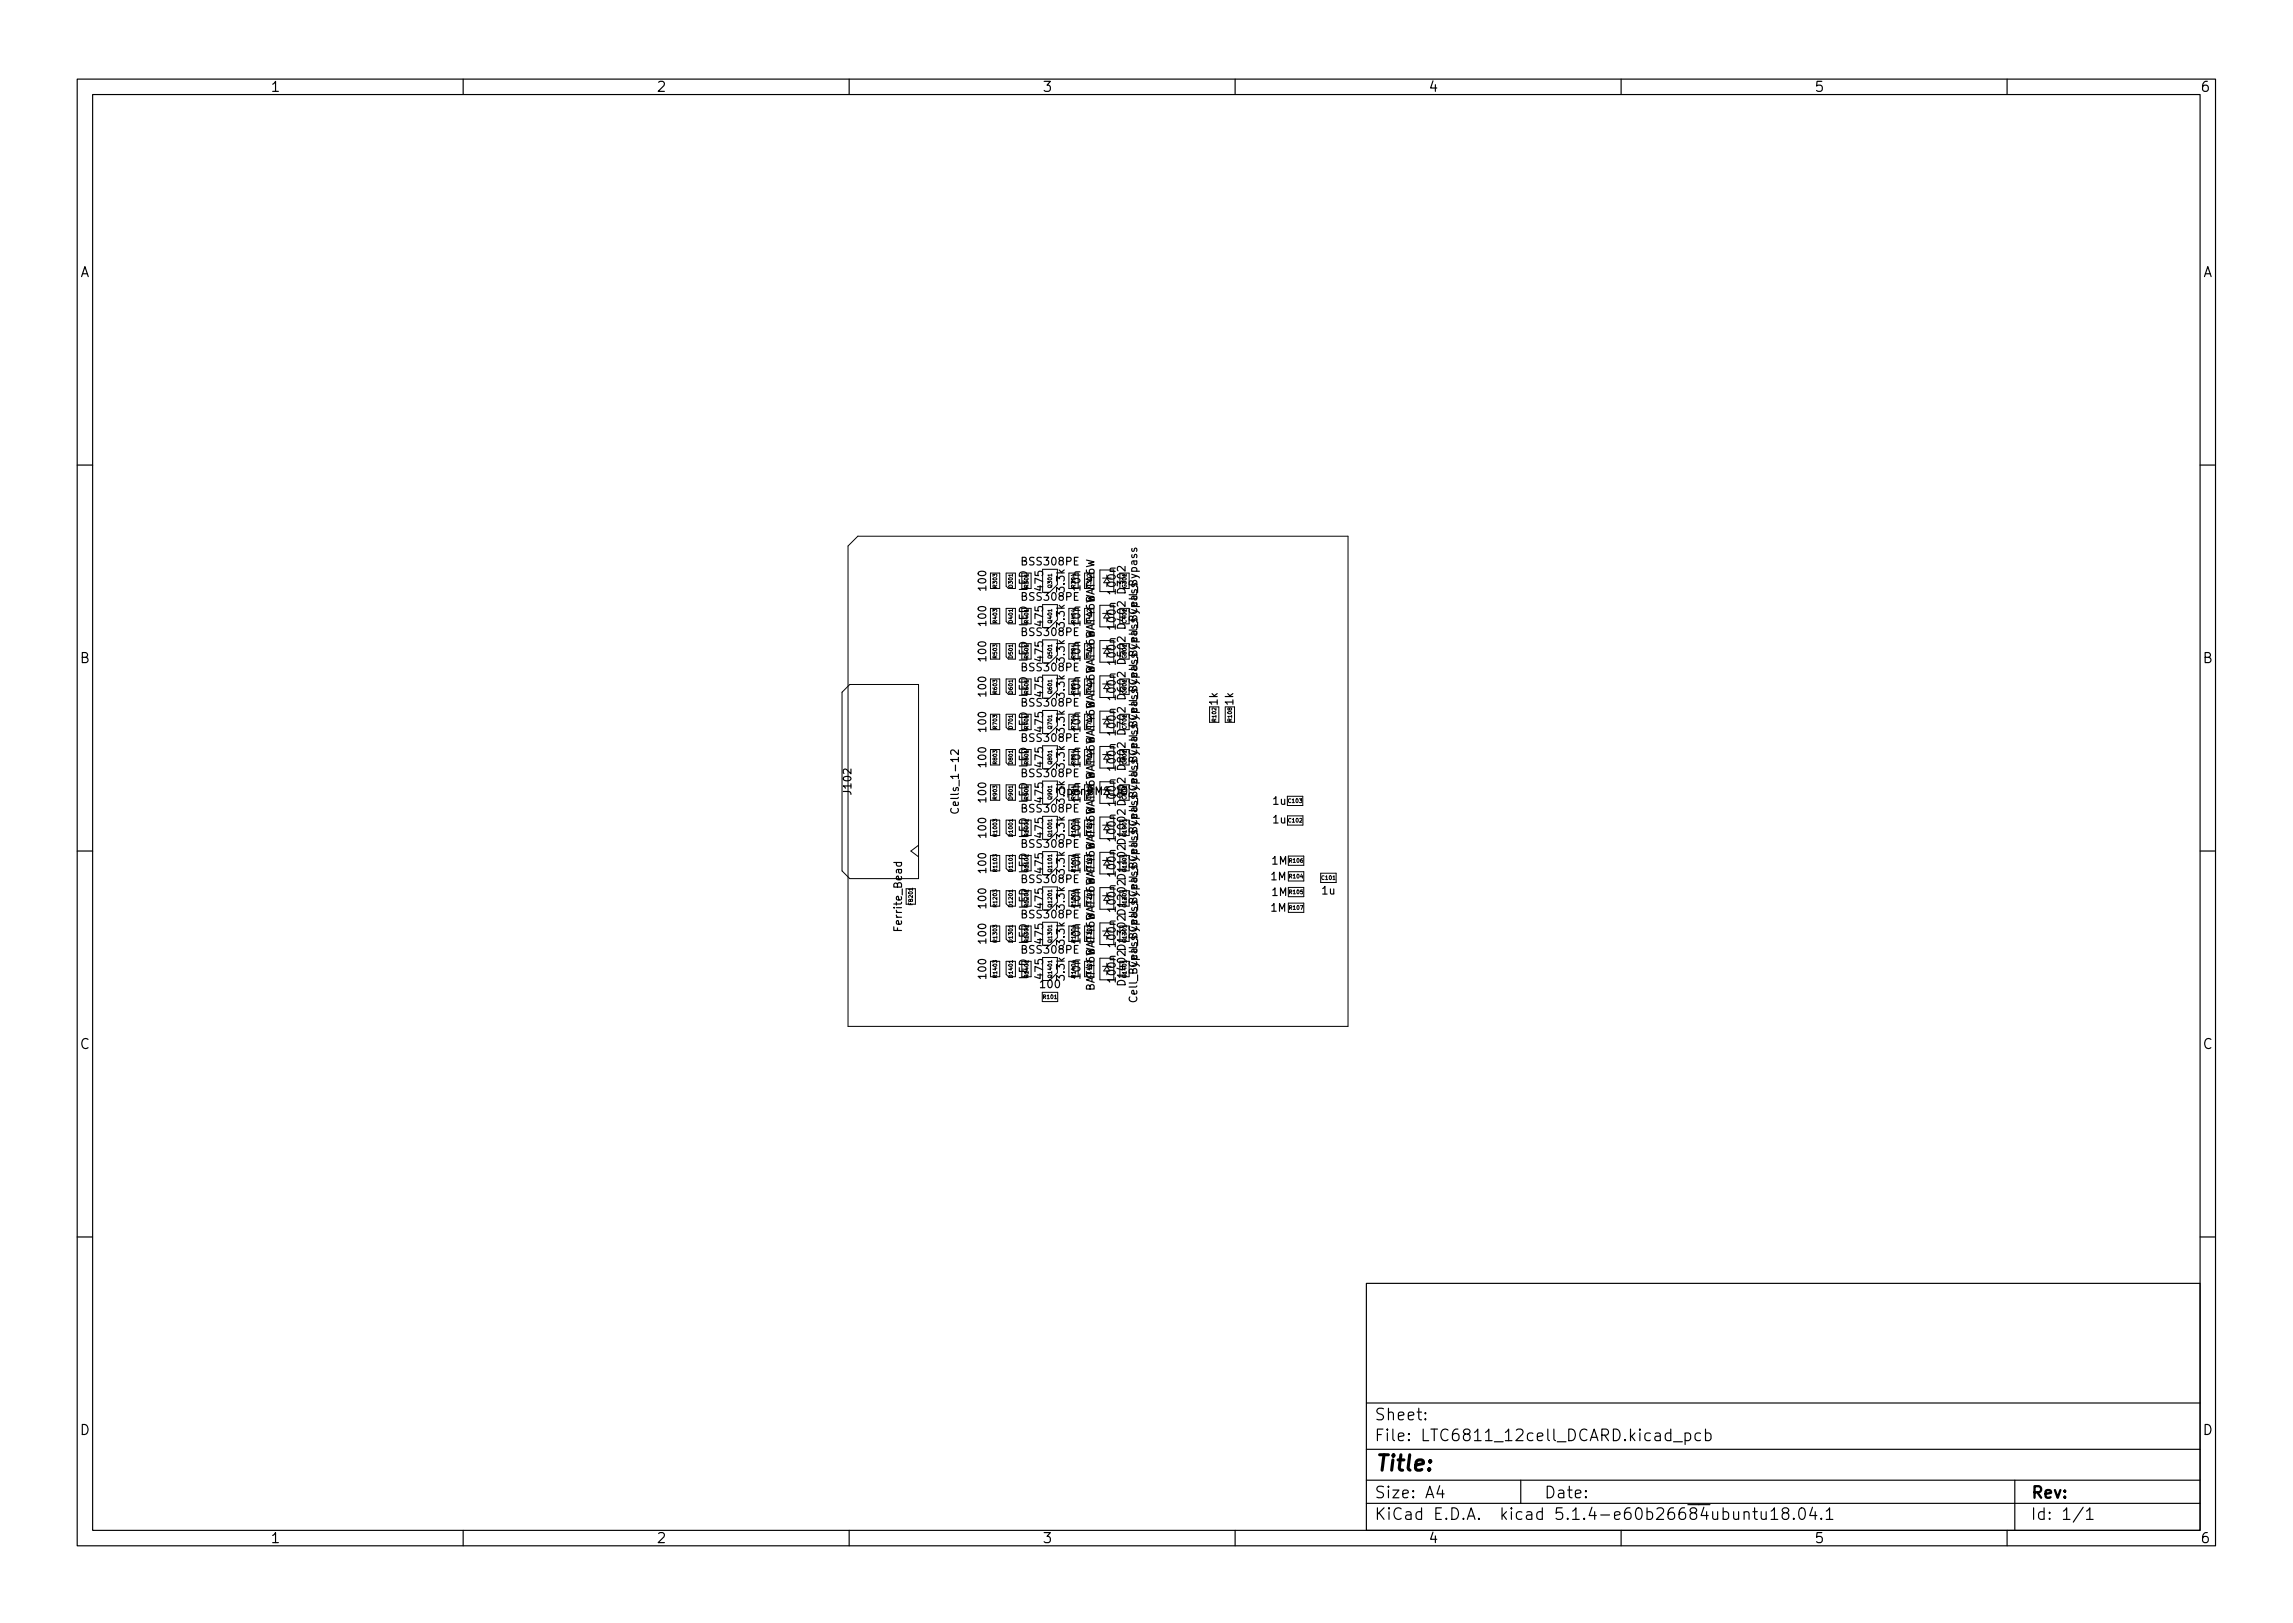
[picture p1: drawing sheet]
<svg xmlns="http://www.w3.org/2000/svg" width="297mm" height="210mm" viewBox="0 0 297 210" stroke-linecap="round" stroke-linejoin="round" font-family="sans-serif">
<defs><g id="words">
<text font-size="2.8" x="178" y="190.6">Title:</text>
<g font-size="2.1">
<text x="178" y="184">Sheet:</text>
<text x="178" y="186.7">File: LTC6811_12cell_DCARD.kicad_pcb</text>
<text x="178" y="196.9">KiCad E.D.A. kicad 5.1.4-e60b26684ubuntu18.04.1</text>
<text x="178" y="194.1">Size: A4</text>
<text x="200" y="194.1">Date:</text>
<text x="263" y="194.1">Rev:</text>
<text x="263" y="196.9">Id: 1/1</text>
</g>
<g font-size="1.8">
<text x="35" y="11.9">1</text>
<text x="85" y="11.9">2</text>
<text x="135" y="11.9">3</text>
<text x="185" y="11.9">4</text>
<text x="235" y="11.9">5</text>
<text x="285" y="11.9">6</text>
<text x="10.3" y="35.9">A</text>
<text x="285.3" y="35.9">A</text>
<text x="10.3" y="85.9">B</text>
<text x="285.3" y="85.9">B</text>
<text x="10.3" y="135.9">C</text>
<text x="285.3" y="135.9">C</text>
<text x="10.3" y="185.9">D</text>
<text x="285.3" y="185.9">D</text>
<text x="35" y="199.9">1</text>
<text x="85" y="199.9">2</text>
<text x="135" y="199.9">3</text>
<text x="185" y="199.9">4</text>
<text x="235" y="199.9">5</text>
<text x="285" y="199.9">6</text>
</g>
<g font-size="1.4">
<text x="127.8" y="76.4" transform="rotate(-90 127.8 76.4)">100</text>
<text x="132.5" y="73.2">BSS308PE</text>
<text x="132.5" y="77.8">BSS308PE</text>
<text x="133.1" y="76.6" transform="rotate(-90 133.1 76.6)">LED</text>
<text x="135.1" y="76.4" transform="rotate(-90 135.1 76.4)">475</text>
<text x="137.9" y="76.6" transform="rotate(-90 137.9 76.6)">3.3k</text>
<text x="139.9" y="76.4" transform="rotate(-90 139.9 76.4)">10n</text>
<text x="144.5" y="76.8" transform="rotate(-90 144.5 76.8)">100n</text>
<text x="145.8" y="76.8" transform="rotate(-90 145.8 76.8)">D302</text>
<text x="127.8" y="81" transform="rotate(-90 127.8 81)">100</text>
<text x="132.5" y="82.4">BSS308PE</text>
<text x="133.1" y="81.2" transform="rotate(-90 133.1 81.2)">LED</text>
<text x="135.1" y="81" transform="rotate(-90 135.1 81)">475</text>
<text x="137.9" y="81.2" transform="rotate(-90 137.9 81.2)">3.3k</text>
<text x="139.9" y="81" transform="rotate(-90 139.9 81)">10n</text>
<text x="141.8" y="82.7" transform="rotate(-90 141.8 82.7)">BAT46W</text>
<text x="141.8" y="78.1" transform="rotate(-90 141.8 78.1)">BAT46W</text>
<text x="144.5" y="81.4" transform="rotate(-90 144.5 81.4)">100n</text>
<text x="145.8" y="81.4" transform="rotate(-90 145.8 81.4)">D402</text>
<text x="147.3" y="79.4" transform="rotate(-90 147.3 79.4)">Cell_Bypass</text>
<text x="127.8" y="85.5" transform="rotate(-90 127.8 85.5)">100</text>
<text x="132.5" y="87">BSS308PE</text>
<text x="133.1" y="85.8" transform="rotate(-90 133.1 85.8)">LED</text>
<text x="135.1" y="85.5" transform="rotate(-90 135.1 85.5)">475</text>
<text x="137.9" y="85.7" transform="rotate(-90 137.9 85.7)">3.3k</text>
<text x="139.9" y="85.6" transform="rotate(-90 139.9 85.6)">10n</text>
<text x="144.5" y="86" transform="rotate(-90 144.5 86)">100n</text>
<text x="145.8" y="85.9" transform="rotate(-90 145.8 85.9)">D502</text>
<text x="127.8" y="94.7" transform="rotate(-90 127.8 94.7)">100</text>
<text x="127.8" y="90.1" transform="rotate(-90 127.8 90.1)">100</text>
<text x="132.5" y="91.5">BSS308PE</text>
<text x="133.1" y="94.9" transform="rotate(-90 133.1 94.9)">LED</text>
<text x="133.1" y="90.4" transform="rotate(-90 133.1 90.4)">LED</text>
<text x="135.1" y="94.7" transform="rotate(-90 135.1 94.7)">475</text>
<text x="135.1" y="90.1" transform="rotate(-90 135.1 90.1)">475</text>
<text x="137.9" y="94.9" transform="rotate(-90 137.9 94.9)">3.3k</text>
<text x="137.9" y="90.3" transform="rotate(-90 137.9 90.3)">3.3k</text>
<text x="139.9" y="94.7" transform="rotate(-90 139.9 94.7)">10n</text>
<text x="139.9" y="90.2" transform="rotate(-90 139.9 90.2)">10n</text>
<text x="144.5" y="95.1" transform="rotate(-90 144.5 95.1)">100n</text>
<text x="144.5" y="90.5" transform="rotate(-90 144.5 90.5)">100n</text>
<text x="145.8" y="95.1" transform="rotate(-90 145.8 95.1)">D702</text>
<text x="145.8" y="90.5" transform="rotate(-90 145.8 90.5)">D602</text>
<text x="157.7" y="91.3" transform="rotate(-90 157.7 91.3)">1k</text>
<text x="159.8" y="91.3" transform="rotate(-90 159.8 91.3)">1k</text>
<text x="127.8" y="99.3" transform="rotate(-90 127.8 99.3)">100</text>
<text x="132.5" y="96.1">BSS308PE</text>
<text x="132.5" y="100.7">BSS308PE</text>
<text x="133.1" y="99.5" transform="rotate(-90 133.1 99.5)">LED</text>
<text x="135.1" y="99.3" transform="rotate(-90 135.1 99.3)">475</text>
<text x="137.9" y="99.5" transform="rotate(-90 137.9 99.5)">3.3k</text>
<text x="139.9" y="99.3" transform="rotate(-90 139.9 99.3)">10n</text>
<text x="144.5" y="99.7" transform="rotate(-90 144.5 99.7)">100n</text>
<text x="145.8" y="99.6" transform="rotate(-90 145.8 99.6)">D802</text>
<text x="110.3" y="102.8" transform="rotate(-90 110.3 102.8)">J102</text>
<text x="124.2" y="104.7" transform="rotate(-90 124.2 104.7)">Cells_1-12</text>
<text x="127.8" y="103.8" transform="rotate(-90 127.8 103.8)">100</text>
<text x="132.5" y="105.2">BSS308PE</text>
<text x="133.1" y="104.1" transform="rotate(-90 133.1 104.1)">LED</text>
<text x="135.1" y="103.8" transform="rotate(-90 135.1 103.8)">475</text>
<text x="137.2" y="103">OpenBMS_IO</text>
<text x="137.9" y="104" transform="rotate(-90 137.9 104)">3.3k</text>
<text x="139.9" y="103.9" transform="rotate(-90 139.9 103.9)">10n</text>
<text x="144.5" y="104.3" transform="rotate(-90 144.5 104.3)">100n</text>
<text x="164.9" y="106.7">1u</text>
<text x="164.9" y="104.3">1u</text>
<text x="127.8" y="113" transform="rotate(-90 127.8 113)">100</text>
<text x="127.8" y="108.4" transform="rotate(-90 127.8 108.4)">100</text>
<text x="132.5" y="109.8">BSS308PE</text>
<text x="133.1" y="113.2" transform="rotate(-90 133.1 113.2)">LED</text>
<text x="133.1" y="108.6" transform="rotate(-90 133.1 108.6)">LED</text>
<text x="135.1" y="113" transform="rotate(-90 135.1 113)">475</text>
<text x="135.1" y="108.4" transform="rotate(-90 135.1 108.4)">475</text>
<text x="137.9" y="113.2" transform="rotate(-90 137.9 113.2)">3.3k</text>
<text x="137.9" y="108.6" transform="rotate(-90 137.9 108.6)">3.3k</text>
<text x="139.9" y="113" transform="rotate(-90 139.9 113)">10n</text>
<text x="139.9" y="108.4" transform="rotate(-90 139.9 108.4)">10n</text>
<text x="144.5" y="113.4" transform="rotate(-90 144.5 113.4)">100n</text>
<text x="144.5" y="108.8" transform="rotate(-90 144.5 108.8)">100n</text>
<text x="164.8" y="112">1M</text>
<text x="127.8" y="117.6" transform="rotate(-90 127.8 117.6)">100</text>
<text x="132.5" y="114.4">BSS308PE</text>
<text x="132.5" y="119">BSS308PE</text>
<text x="133.1" y="117.8" transform="rotate(-90 133.1 117.8)">LED</text>
<text x="135.1" y="117.6" transform="rotate(-90 135.1 117.6)">475</text>
<text x="137.9" y="117.7" transform="rotate(-90 137.9 117.7)">3.3k</text>
<text x="139.9" y="117.6" transform="rotate(-90 139.9 117.6)">10n</text>
<text x="144.5" y="118" transform="rotate(-90 144.5 118)">100n</text>
<text x="164.6" y="114">1M</text>
<text x="164.6" y="118.1">1M</text>
<text x="164.8" y="116.1">1M</text>
<text x="171.3" y="115.9">1u</text>
<text x="116.8" y="120.4" transform="rotate(-90 116.8 120.4)">Ferrite_Bead</text>
<text x="127.8" y="122.1" transform="rotate(-90 127.8 122.1)">100</text>
<text x="132.5" y="123.5">BSS308PE</text>
<text x="133.1" y="122.4" transform="rotate(-90 133.1 122.4)">LED</text>
<text x="135.1" y="122.1" transform="rotate(-90 135.1 122.1)">475</text>
<text x="137.9" y="122.3" transform="rotate(-90 137.9 122.3)">3.3k</text>
<text x="139.9" y="122.2" transform="rotate(-90 139.9 122.2)">10n</text>
<text x="144.5" y="122.5" transform="rotate(-90 144.5 122.5)">100n</text>
<text x="127.8" y="126.7" transform="rotate(-90 127.8 126.7)">100</text>
<text x="133.1" y="126.9" transform="rotate(-90 133.1 126.9)">LED</text>
<text x="134.9" y="128">100</text>
<text x="135.1" y="126.7" transform="rotate(-90 135.1 126.7)">475</text>
<text x="137.9" y="126.9" transform="rotate(-90 137.9 126.9)">3.3k</text>
<text x="139.9" y="126.7" transform="rotate(-90 139.9 126.7)">10n</text>
<text x="144.5" y="127.1" transform="rotate(-90 144.5 127.1)">100n</text>
<text x="145.8" y="127.5" transform="rotate(-90 145.8 127.5)">D1402 D1302 D1202 D1102 D1002 D902</text>
</g>
<g font-size=".7">
<text x="129.2" y="76.1" transform="rotate(-90 129.2 76.1)">R303</text>
<text x="131.2" y="76.1" transform="rotate(-90 131.2 76.1)">D301</text>
<text x="133.2" y="76.1" transform="rotate(-90 133.2 76.1)">R301</text>
<text x="136.3" y="76.1" transform="rotate(-90 136.3 76.1)">Q301</text>
<text x="139.3" y="76.1" transform="rotate(-90 139.3 76.1)">R304</text>
<text x="141.3" y="76.1" transform="rotate(-90 141.3 76.1)">C302</text>
<text x="145.9" y="76.1" transform="rotate(-90 145.9 76.1)">C301</text>
<text x="129.2" y="80.6" transform="rotate(-90 129.2 80.6)">R403</text>
<text x="131.2" y="80.6" transform="rotate(-90 131.2 80.6)">D401</text>
<text x="133.2" y="80.6" transform="rotate(-90 133.2 80.6)">R401</text>
<text x="136.3" y="80.7" transform="rotate(-90 136.3 80.7)">Q401</text>
<text x="139.3" y="80.6" transform="rotate(-90 139.3 80.6)">R404</text>
<text x="141.3" y="80.6" transform="rotate(-90 141.3 80.6)">C402</text>
<text x="145.9" y="80.6" transform="rotate(-90 145.9 80.6)">C401</text>
<text x="129.2" y="89.8" transform="rotate(-90 129.2 89.8)">R603</text>
<text x="129.2" y="85.2" transform="rotate(-90 129.2 85.2)">R503</text>
<text x="131.2" y="89.8" transform="rotate(-90 131.2 89.8)">D601</text>
<text x="131.2" y="85.2" transform="rotate(-90 131.2 85.2)">D501</text>
<text x="133.2" y="89.8" transform="rotate(-90 133.2 89.8)">R601</text>
<text x="133.2" y="85.2" transform="rotate(-90 133.2 85.2)">R501</text>
<text x="136.3" y="89.8" transform="rotate(-90 136.3 89.8)">Q601</text>
<text x="136.3" y="85.2" transform="rotate(-90 136.3 85.2)">Q501</text>
<text x="139.3" y="89.8" transform="rotate(-90 139.3 89.8)">R604</text>
<text x="139.3" y="85.2" transform="rotate(-90 139.3 85.2)">R504</text>
<text x="141.3" y="89.8" transform="rotate(-90 141.3 89.8)">C602</text>
<text x="141.3" y="85.2" transform="rotate(-90 141.3 85.2)">C502</text>
<text x="145.9" y="89.8" transform="rotate(-90 145.9 89.8)">C601</text>
<text x="145.9" y="85.2" transform="rotate(-90 145.9 85.2)">C501</text>
<text x="129.2" y="94.4" transform="rotate(-90 129.2 94.4)">R703</text>
<text x="131.2" y="94.4" transform="rotate(-90 131.2 94.4)">D701</text>
<text x="133.2" y="94.4" transform="rotate(-90 133.2 94.4)">R701</text>
<text x="136.3" y="94.4" transform="rotate(-90 136.3 94.4)">Q701</text>
<text x="139.3" y="94.4" transform="rotate(-90 139.3 94.4)">R704</text>
<text x="141.3" y="94.4" transform="rotate(-90 141.3 94.4)">C702</text>
<text x="145.9" y="94.4" transform="rotate(-90 145.9 94.4)">C701</text>
<text x="157.5" y="93.4" transform="rotate(-90 157.5 93.4)">R102</text>
<text x="159.6" y="93.4" transform="rotate(-90 159.6 93.4)">R108</text>
<text x="129.2" y="98.9" transform="rotate(-90 129.2 98.9)">R803</text>
<text x="131.2" y="98.9" transform="rotate(-90 131.2 98.9)">D801</text>
<text x="133.2" y="98.9" transform="rotate(-90 133.2 98.9)">R801</text>
<text x="136.3" y="99" transform="rotate(-90 136.3 99)">Q801</text>
<text x="139.3" y="98.9" transform="rotate(-90 139.3 98.9)">R804</text>
<text x="141.3" y="98.9" transform="rotate(-90 141.3 98.9)">C802</text>
<text x="145.9" y="98.9" transform="rotate(-90 145.9 98.9)">C801</text>
<text x="129.2" y="103.5" transform="rotate(-90 129.2 103.5)">R903</text>
<text x="131.2" y="103.5" transform="rotate(-90 131.2 103.5)">D901</text>
<text x="133.2" y="103.5" transform="rotate(-90 133.2 103.5)">R901</text>
<text x="136.3" y="103.5" transform="rotate(-90 136.3 103.5)">Q901</text>
<text x="139.3" y="103.5" transform="rotate(-90 139.3 103.5)">R904</text>
<text x="141.3" y="103.5" transform="rotate(-90 141.3 103.5)">C902</text>
<text x="145.9" y="103.5" transform="rotate(-90 145.9 103.5)">C901</text>
<text x="166.9" y="104">C103</text>
<text x="166.9" y="106.5">C102</text>
<text x="129.2" y="112.8" transform="rotate(-90 129.2 112.8)">R1103</text>
<text x="129.2" y="108.3" transform="rotate(-90 129.2 108.3)">R1003</text>
<text x="131.2" y="112.8" transform="rotate(-90 131.2 112.8)">D1101</text>
<text x="131.2" y="108.3" transform="rotate(-90 131.2 108.3)">D1001</text>
<text x="133.2" y="112.8" transform="rotate(-90 133.2 112.8)">R1101</text>
<text x="133.2" y="108.3" transform="rotate(-90 133.2 108.3)">R1001</text>
<text x="136.3" y="112.9" transform="rotate(-90 136.3 112.9)">Q1101</text>
<text x="136.3" y="108.3" transform="rotate(-90 136.3 108.3)">Q1001</text>
<text x="139.3" y="112.8" transform="rotate(-90 139.3 112.8)">R1104</text>
<text x="139.3" y="108.3" transform="rotate(-90 139.3 108.3)">R1004</text>
<text x="141.3" y="112.8" transform="rotate(-90 141.3 112.8)">C1102</text>
<text x="141.3" y="108.3" transform="rotate(-90 141.3 108.3)">C1002</text>
<text x="145.9" y="112.8" transform="rotate(-90 145.9 112.8)">C1101</text>
<text x="145.9" y="108.3" transform="rotate(-90 145.9 108.3)">C1001</text>
<text x="167.1" y="113.8">R104</text>
<text x="167.1" y="111.8">R106</text>
<text x="171.3" y="114">C101</text>
<text x="118.2" y="117.2" transform="rotate(-90 118.2 117.2)">FB201</text>
<text x="129.2" y="117.4" transform="rotate(-90 129.2 117.4)">R1203</text>
<text x="131.2" y="117.4" transform="rotate(-90 131.2 117.4)">D1201</text>
<text x="133.2" y="117.4" transform="rotate(-90 133.2 117.4)">R1201</text>
<text x="136.3" y="117.4" transform="rotate(-90 136.3 117.4)">Q1201</text>
<text x="139.3" y="117.4" transform="rotate(-90 139.3 117.4)">R1204</text>
<text x="141.3" y="117.4" transform="rotate(-90 141.3 117.4)">C1202</text>
<text x="145.9" y="117.4" transform="rotate(-90 145.9 117.4)">C1201</text>
<text x="167.1" y="115.8">R105</text>
<text x="167.1" y="117.8">R107</text>
<text x="129.2" y="122" transform="rotate(-90 129.2 122)">R1303</text>
<text x="131.2" y="122" transform="rotate(-90 131.2 122)">D1301</text>
<text x="133.2" y="122" transform="rotate(-90 133.2 122)">R1301</text>
<text x="136.3" y="122" transform="rotate(-90 136.3 122)">Q1301</text>
<text x="139.3" y="122" transform="rotate(-90 139.3 122)">R1304</text>
<text x="141.3" y="122" transform="rotate(-90 141.3 122)">C1302</text>
<text x="145.9" y="122" transform="rotate(-90 145.9 122)">C1301</text>
<text x="129.2" y="126.6" transform="rotate(-90 129.2 126.6)">R1403</text>
<text x="131.2" y="126.6" transform="rotate(-90 131.2 126.6)">D1401</text>
<text x="133.2" y="126.6" transform="rotate(-90 133.2 126.6)">R1401</text>
<text x="135.2" y="129.4">R101</text>
<text x="136.3" y="126.6" transform="rotate(-90 136.3 126.6)">Q1401</text>
<text x="139.3" y="126.6" transform="rotate(-90 139.3 126.6)">R1404</text>
<text x="141.3" y="126.6" transform="rotate(-90 141.3 126.6)">C1402</text>
<text x="145.9" y="126.6" transform="rotate(-90 145.9 126.6)">C1401</text>
</g>
</g></defs>
<g fill="none" stroke="#000" stroke-width=".15">
<path d="M10 10.2h277v190.1h-277zM12 12.2h273v186.1h-273zM60 10.2v2M110 10.2v2M160 10.2v2M210 10.2v2M260 10.2v2M10 60.2h2M285 60.2h2M124.2 97.2v.6l-.8-.6h-.2v.1v.4M140.7 83a.4 .4 0 0 0 .5 .5h.3l.2-.1v-.3l-.1-.2h-.3l-.1 .1-.1 .3 .2 .2M140.7 87.6a.4 .4 0 0 0 .5 .4h.3l.2-.1v-.3l-.1-.1h-.3l-.1 .1-.1 .2 .2 .2"/>
<path d="M140.7 86.3l1 .2-.7 .2 .7 .2-1 .2M140.7 92.1a.4 .4 0 0 0 .5 .5h.3l.2-.1v-.3l-.1-.1-.3-.1-.1 .1-.1 .3 .2 .2M140.7 90.8l1 .3-.7 .2 .7 .2-1 .2M140.7 96.7a.4 .4 0 0 0 .5 .5h.3l.2-.1v-.3l-.1-.2h-.3l-.1 .1-.1 .3 .2 .2M140.7 95.4l1 .2-.7 .2 .7 .2-1 .3M140.7 100l1 .2-.7 .2 .7 .2-1 .2M140.7 85h1M140.7 89.6h1M140.7 94.1h1M140.7 98.7h1M141.1 83.9h.6M141.1 88.5h.6"/>
<path d="M141.1 93.1h.6M141.1 97.6h.6M141.2 86.6a.27 .27 0 0 1 .3-.2 .27 .27 0 0 1 .2 .2v.4h-1v-.4l.1-.1h.2l.2 .1v.4M141.2 91.2a.27 .27 0 0 1 .3-.2 .27 .27 0 0 1 .2 .2v.4h-1v-.4l.1-.1 .2-.1 .2 .1v.5M141.2 95.8a.27 .27 0 0 1 .3-.3 .27 .27 0 0 1 .2 .2v.4h-1v-.3l.1-.2h.2l.2 .1v.4M141.4 85.6v.4M141.4 90.1v.5M141.4 94.7v.5M141.4 99.3v.4M141.7 85.5l-1 .3 1 .3M141.7 90l-1 .4 1 .3M141.7 94.6l-1 .3 1 .4"/>
<path d="M141.7 99.2l-1 .3 1 .3M146.4 83.4a.4 .4 0 0 0 0 .5 .4 .4 0 0 0 .4 .2 .37 .37 0 0 0 .4-.2 .37 .37 0 0 0 0-.5M146.4 88a.4 .4 0 0 0 0 .5 .4 .4 0 0 0 .4 .1 .37 .37 0 0 0 .4-.2 .37 .37 0 0 0 0-.4M146.4 92.6a.4 .4 0 0 0 0 .5 .4 .4 0 0 0 .4 .1 .37 .37 0 0 0 .4-.2 .37 .37 0 0 0 0-.4M146.4 97.1a.4 .4 0 0 0 0 .5 .4 .4 0 0 0 .4 .2 .37 .37 0 0 0 .4-.2 .37 .37 0 0 0 0-.5M146.6 83.5l.9 .4 .1 .1M146.6 88.1l.9 .3 .1 .2M146.6 92.7l.9 .3 .1 .1M146.6 97.2l.9 .4 .1 .1M146.6 83.1h1M146.6 87.7h1M146.6 92.3h1"/>
<path d="M146.6 96.9h1M146.7 83.1l-.1-.2 .2-.2 .4 .1v.3M146.7 81l-.1 .2 .1 .2 .2-.1 .1-.3h.2v.4M146.7 80.2l-.1 .2 .1 .2 .2-.1 .1-.3h.2v.4M146.7 87.7l-.1-.3 .2-.2 .4 .1v.4M146.7 85.6l-.1 .2 .1 .2 .2-.1 .1-.3h.2v.4M146.7 84.8l-.1 .2 .1 .1h.2l.1-.3h.2v.3M146.7 92.3l-.1-.3 .2-.2 .4 .1v.4M146.7 90.1l-.1 .3 .1 .1h.2l.1-.4h.2v.4M146.7 89.3l-.1 .3 .1 .1h.2l.1-.4h.2v.4M146.7 96.9l-.1-.3 .2-.2 .4 .1v.4M146.7 94.7l-.1 .3 .1 .1h.2l.1-.4h.2v.4"/>
<path d="M146.7 93.9l-.1 .2 .1 .2 .2-.1 .1-.3h.2v.4M146.7 99.3l-.1 .2 .1 .2 .2-.1 .1-.3h.2v.4M146.7 98.5l-.1 .2 .1 .2 .2-.1 .1-.3h.2v.4M146.7 80a.27 .27 0 0 1 .3-.2 .27 .27 0 0 1 .3 .2v.3h-1v-.3l.1-.1 .2-.1 .1 .1v.4M146.7 84.6a.27 .27 0 0 1 .3-.3 .27 .27 0 0 1 .3 .2v.4h-1v-.3l.1-.2h.2l.1 .1v.4M146.7 89.1a.27 .27 0 0 1 .3-.2 .27 .27 0 0 1 .3 .2v.4h-1v-.4l.1-.1h.2l.1 .1v.4M146.7 93.7a.27 .27 0 0 1 .3-.2 .27 .27 0 0 1 .3 .2v.4h-1v-.4l.1-.1 .2-.1 .1 .1v.5M146.7 98.3a.27 .27 0 0 1 .3-.3 .27 .27 0 0 1 .3 .2v.4h-1v-.3l.1-.2h.2l.1 .1v.4M146.8 81.8l.1 .3a.2 .2 0 0 0 .2 .2 .2 .2 0 0 0 .2-.2l-.1-.3M146.8 86.4l.1 .3a.2 .2 0 0 0 .2 .2 .2 .2 0 0 0 .2-.2l-.1-.3M146.8 91l.1 .3a.2 .2 0 0 0 .2 .1 .2 .2 0 0 0 .2-.1l-.1-.3M146.8 95.5l.1 .4a.2 .2 0 0 0 .2 .1 .2 .2 0 0 0 .2-.1l-.1-.4"/>
<path d="M147.2 82.6l.1 .3-.2 .2-.4-.1v-.4h.1l.1 .5M147.2 87.2l.1 .3-.2 .1h-.4v-.4l.1-.1 .1 .5M147.2 91.8l.1 .3-.2 .1-.4-.1v-.3l.1-.1 .1 .5M147.2 96.3l.1 .3-.2 .2-.4-.1v-.4h.1l.1 .5M147.3 82l-.2 .1h-.8M147.3 81.5l-.2 .1h-.8M147.3 86.6l-.2 .1h-.8M147.3 86.1l-.2 .1h-.8M147.3 81.8l-.6 .1v.3M147.3 91.1l-.2 .2h-.8M147.3 90.6l-.2 .2h-.8M147.3 86.4h-.6v.4"/>
<path d="M147.3 95.7l-.2 .2h-.8M147.3 95.2l-.2 .1h-.8M147.3 91h-.6v.4M147.3 99.8l-.2 .1h-.8M147.3 95.5l-.6 .1v.4M147.3 83.8l-.7 .2M147.3 88.3l-.7 .3M147.3 92.9l-.7 .2M147.3 97.5l-.7 .2M147.4 80.6v.7M147.4 85.1v.8M147.4 89.7v.8"/>
<path d="M147.4 94.3v.8M147.4 98.9v.7M10 110.2h2M123.2 104.7a.4 .4 0 0 0 0 .5 .4 .4 0 0 0 .5 .1 .37 .37 0 0 0 .4-.1 .37 .37 0 0 0 0-.5M140.7 101.3a.4 .4 0 0 0 .5 .4h.3l.2-.1v-.2l-.1-.2h-.3l-.1 .1-.1 .3 .2 .1M140.7 105.8a.4 .4 0 0 0 .5 .5h.3l.2-.1v-.3l-.1-.1-.3-.1-.1 .1-.1 .3 .2 .2M140.7 104.6l1 .2-.7 .2 .7 .2-1 .2M140.7 110.4a.4 .4 0 0 0 .5 .5h.3l.2-.1v-.3l-.1-.1-.3-.1-.1 .1-.1 .3 .2 .2M140.7 109.1l1 .3-.7 .2 .7 .1-1 .3M140.7 115a.4 .4 0 0 0 .5 .5h.3l.2-.1v-.3l-.1-.2h-.3l-.1 .1-.1 .3 .2 .2M140.7 113.7l1 .2-.7 .2 .7 .2-1 .3M140.7 119.6a.4 .4 0 0 0 .5 .4h.3l.2-.1v-.2l-.1-.2h-.3l-.1 .1-.1 .2 .2 .2"/>
<path d="M140.7 118.3l1 .2-.7 .2 .7 .2-1 .2M140.7 107.8h1M140.7 112.4h1M140.7 117h1M141.1 106.8h.6M141.1 111.4h.6M141.1 115.9h.6M141.2 100.4a.27 .27 0 0 1 .3-.3 .27 .27 0 0 1 .2 .2v.4h-1v-.3l.1-.2h.2l.2 .1v.4M141.2 104.9a.27 .27 0 0 1 .3-.2 .27 .27 0 0 1 .2 .2v.4h-1v-.4l.1-.1 .2-.1 .2 .1v.5M141.2 109.5a.27 .27 0 0 1 .3-.2 .27 .27 0 0 1 .2 .2v.3h-1v-.3l.1-.1 .2-.1 .2 .1v.4M141.2 114.1a.27 .27 0 0 1 .3-.3 .27 .27 0 0 1 .2 .2v.4h-1v-.3l.1-.2h.2l.2 .1v.4M141.2 118.7a.27 .27 0 0 1 .3-.3 .27 .27 0 0 1 .2 .2v.4h-1v-.3l.1-.2h.2l.2 .1v.4"/>
<path d="M141.4 103.8v.5M141.4 108.4v.5M141.4 113v.5M141.4 117.6v.4M141.7 103.7l-1 .4 1 .3M141.7 108.3l-1 .4 1 .3M141.7 112.9l-1 .3 1 .4M141.7 117.5l-1 .3 1 .3M146.4 101.7a.4 .4 0 0 0 0 .5 .4 .4 0 0 0 .4 .1 .37 .37 0 0 0 .4-.2 .37 .37 0 0 0 0-.4M146.4 106.3a.4 .4 0 0 0 0 .5 .4 .4 0 0 0 .4 .1 .37 .37 0 0 0 .4-.2 .37 .37 0 0 0 0-.4M146.4 110.9a.4 .4 0 0 0 0 .5 .4 .4 0 0 0 .4 .1 .37 .37 0 0 0 .4-.2 .37 .37 0 0 0 0-.4M146.4 115.4a.4 .4 0 0 0 0 .5 .4 .4 0 0 0 .4 .2 .37 .37 0 0 0 .4-.2 .37 .37 0 0 0 0-.5"/>
<path d="M146.6 101.8l.9 .4 .1 .1M146.6 106.4l.9 .3 .1 .2M146.6 111l.9 .3 .1 .1M146.6 115.5l.9 .4 .1 .1M146.6 101.4h1M146.6 106h1M146.6 110.6h1M146.6 115.2h1M146.6 119.7h1M146.7 101.4l-.1-.2 .2-.2 .4 .1v.3M146.7 106l-.1-.3 .2-.2 .4 .1v.4M146.7 103.9l-.1 .2 .1 .1h.2l.1-.3h.2v.3"/>
<path d="M146.7 103.1l-.1 .2 .1 .1h.2l.1-.3h.2v.3M146.7 110.6l-.1-.3 .2-.2 .4 .1v.4M146.7 108.4l-.1 .3 .1 .1h.2l.1-.4h.2v.4M146.7 107.6l-.1 .3 .1 .1h.2l.1-.4h.2v.4M146.7 115.2l-.1-.3 .2-.2 .4 .1v.4M146.7 113l-.1 .2 .1 .2 .2-.1 .1-.3h.2v.4M146.7 112.2l-.1 .2 .1 .2 .2-.1 .1-.3h.2v.4M146.7 119.7l-.1-.3 .2-.2 .4 .1v.4M146.7 117.6l-.1 .2 .1 .2 .2-.1 .1-.3h.2v.4M146.7 116.8l-.1 .2 .1 .2 .2-.1 .1-.3h.2v.4M146.7 102.9a.27 .27 0 0 1 .3-.3 .27 .27 0 0 1 .3 .2v.4h-1v-.3l.1-.2h.2l.1 .1v.4M146.7 107.4a.27 .27 0 0 1 .3-.2 .27 .27 0 0 1 .3 .2v.4h-1v-.4l.1-.1 .2-.1 .1 .1v.5"/>
<path d="M146.7 112a.27 .27 0 0 1 .3-.2 .27 .27 0 0 1 .3 .2v.3h-1v-.3l.1-.1 .2-.1 .1 .1v.4M146.7 116.6a.27 .27 0 0 1 .3-.3 .27 .27 0 0 1 .3 .2v.4h-1v-.3l.1-.2h.2l.1 .1v.4M146.8 100.1l.1 .3a.2 .2 0 0 0 .2 .2 .2 .2 0 0 0 .2-.2l-.1-.3M146.8 104.7l.1 .3a.2 .2 0 0 0 .2 .2 .2 .2 0 0 0 .2-.2l-.1-.3M146.8 109.2l.1 .4a.2 .2 0 0 0 .2 .1 .2 .2 0 0 0 .2-.1l-.1-.4M146.8 113.8l.1 .4a.2 .2 0 0 0 .2 .1 .2 .2 0 0 0 .2-.1l-.1-.4M146.8 118.4l.1 .3a.2 .2 0 0 0 .2 .2 .2 .2 0 0 0 .2-.2l-.1-.3M147.2 100.9l.1 .3-.2 .1h-.4v-.4h.1l.1 .4M147.2 105.5l.1 .3-.2 .1h-.4v-.4l.1-.1 .1 .5M147.2 110.1l.1 .2-.2 .2-.4-.1v-.3l.1-.1 .1 .5M147.2 114.6l.1 .3-.2 .2-.4-.1v-.4h.1l.1 .5M147.2 119.2l.1 .3-.2 .1h-.4v-.4h.1l.1 .4"/>
<path d="M147.3 100.3l-.2 .1h-.8M147.3 104.9l-.2 .1h-.8M147.3 104.3l-.2 .2h-.8M147.3 100.1l-.6 .1v.3M147.3 109.4l-.2 .2h-.8M147.3 108.9l-.2 .2h-.8M147.3 104.7h-.6v.4M147.3 114l-.2 .2h-.8M147.3 113.5l-.2 .1h-.8M147.3 109.2l-.6 .1v.4M147.3 118.6l-.2 .1h-.8M147.3 118.1l-.2 .1h-.8"/>
<path d="M147.3 113.8l-.6 .1v.3M147.3 118.4h-.6v.4M147.3 102.1l-.7 .2M147.3 106.6l-.7 .3M147.3 111.2l-.7 .2M147.3 115.8l-.7 .2M147.4 103.4v.8M147.4 108v.8M147.4 112.6v.7M147.4 117.2v.7M285 110.2h2M140.7 124.1a.4 .4 0 0 0 .5 .5h.3l.2-.1v-.3l-.1-.1-.3-.1-.1 .1-.1 .3 .2 .2"/>
<path d="M140.7 122.8l1 .3-.7 .2 .7 .2-1 .2M140.7 121.6h1M140.7 126.1h1M141.1 120.5h.6M141.1 125.1h.6M141.2 123.2a.27 .27 0 0 1 .3-.2 .27 .27 0 0 1 .2 .2v.4h-1v-.4l.1-.1 .2-.1 .2 .1v.5M141.2 127.8a.27 .27 0 0 1 .3-.3 .27 .27 0 0 1 .2 .2v.4h-1v-.3l.1-.1 .2-.1 .2 .1v.4M141.4 122.1v.5M141.4 126.7v.5M141.7 122l-1 .4 1 .3M141.7 126.6l-1 .3 1 .4M146.4 120a.4 .4 0 0 0 0 .5 .4 .4 0 0 0 .4 .1 .37 .37 0 0 0 .4-.2 .37 .37 0 0 0 0-.4"/>
<path d="M146.4 124.6a.4 .4 0 0 0 0 .5 .4 .4 0 0 0 .4 .1 .37 .37 0 0 0 .4-.2 .37 .37 0 0 0 0-.4M146.4 129.2a.4 .4 0 0 0 0 .4 .4 .4 0 0 0 .4 .2 .37 .37 0 0 0 .4-.2 .37 .37 0 0 0 0-.4M146.6 120.1l.9 .3 .1 .2M146.6 124.7l.9 .3 .1 .2M146.6 124.3h1M146.7 124.3l-.1-.3 .2-.2 .4 .1v.4M146.7 122.2l-.1 .2 .1 .1h.2l.1-.3h.2v.3M146.7 121.3l-.1 .3 .1 .1h.2l.1-.4h.2v.4M146.7 121.2a.27 .27 0 0 1 .3-.3 .27 .27 0 0 1 .3 .2v.4h-1v-.3l.1-.2h.2l.1 .1v.4M146.7 125.7a.27 .27 0 0 1 .3-.2 .27 .27 0 0 1 .3 .2v.4h-1v-.4l.1-.1 .2-.1 .1 .1v.5M146.8 123l.1 .3a.2 .2 0 0 0 .2 .1 .2 .2 0 0 0 .2-.1l-.1-.3M147.2 123.8l.1 .3-.2 .1h-.4v-.4l.1-.1 .1 .5"/>
<path d="M147.2 128.3l.1 .3-.2 .2-.4-.1v-.4h.1l.1 .5M147.3 123.2l-.2 .1h-.8M147.3 122.6l-.2 .2h-.8M147.3 127.7l-.2 .2h-.8M147.3 127.2l-.2 .1h-.8M147.3 123h-.6v.4M147.3 120.3l-.7 .3M147.3 124.9l-.7 .3M147.4 121.7v.8M147.4 126.3v.8M10 160.2h2M177 166.3h108v32h-108z"/>
<path d="M285 160.2h2M60 198.3v2M110 198.3v2M160 198.3v2M177 194.8h108M177 191.8h108M177 187.8h108M177 181.8h108M184.6 183.8l.1 .1h-.1v-.1v.1M184.6 183l.1 .1h-.1v-.1v.1M186.5 192.5l-.4 1h1M186.9 193v1"/>
<path d="M197 191.8v3M210 198.3v2M216.8 186.8h1.1M218.3 185.7l.4-.1 .3 .3v.4l-.1 .3h-.2h-.4M218.3 185.6v1.5M220.3 185.7l-.4-.1-.3 .3v.4l.1 .3h.2h.4M220.9 185.7l.5-.1 .2 .3v.4l-.1 .3h-.1h-.5M220.9 185.1v1.5M225.9 196a.37 .37 0 0 1 .7 0v.8M227.1 195.8h.5M227.3 195.3v1.3l.1 .2h.2M228.1 195.8l.1 1a.41 .41 0 0 0 .6-.1"/>
<path d="M228.8 195.8v1M229.4 195.8l.5-.5v1.5M229.4 196.8h.9M231.1 196l-.1-.1a.31 .31 0 0 1-.1-.3 .31 .31 0 0 1 .2-.3h.3l.3 .3-.1 .3-.5 .1-.2 .3v.4l.2 .1h.3l.3-.3v-.2l-.3-.3M232.4 196.7v.1h-.1l.1-.1v.1M233.2 195.4a.36 .36 0 0 1 .6 .2 .77 .77 0 0 1-.4 1.2 1 1 0 0 1-.2-1.4zM234.8 195.3l-.4 1h1M235.1 195.8v1M235.9 196.7l.1 .1h-.1v-.1v.1M236.6 195.8l.4-.5v1.5M236.6 196.8h.8M260 198.3v2"/>
<path d="M261 191.8v6.5M269.9 195.3l-1.3 1.9M270.3 195.8l.4-.5v1.5M270.3 196.8h.8"/>
</g>
<g fill="none" stroke="#000" stroke-width=".13">
<path d="M111.1 69.5h63.5v63.5h-64.7v-62.3zM128.3 74.2h1.2v2h-1.2zM128.3 78.8h1.2v2h-1.2zM130.3 74.2h1.2v2h-.9l-.3-.3zM130.3 78.8h1.2v2h-.9l-.3-.3zM135.1 73.8v2.9M135.1 78.3v3M137 75.7l-1 1M139.7 74.2h-1.2v2h1.2M139.7 78.8h-1.2v2h1.2M142.5 73.8h1.8v2.8h-1.8zM142.5 78.4h1.8v2.8h-1.8z"/>
<path d="M142.8 74.9h.6l-.4 .6h.8M142.8 79.5h.6l-.4 .6h.8M109.1 89.7l1-1h8.9v25.1h-8.9l-1-1zM128.3 83.4h1.2v2h-1.2zM128.3 88h1.2v2h-1.2zM128.3 92.5h1.2v2h-1.2zM128.3 97.1h1.2v2h-1.2zM130.3 83.4h1.2v2h-.9l-.3-.3zM130.3 88h1.2v2h-.9l-.3-.3zM130.3 92.5h1.2v2h-.9l-.3-.3zM130.3 97.1h1.2v2h-.9l-.3-.3zM135.1 82.9v3"/>
<path d="M135.1 87.5v2.9M135.1 92v3M135.1 96.6v3M137 80.3l-1 1M137 84.9l-1 1M137 89.4l-1 1M137 94l-1 1M137 98.6l-1 1M139.7 83.4h-1.2v2h1.2M139.7 88h-1.2v2h1.2M139.7 92.5h-1.2v2h1.2M139.7 97.1h-1.2v2h1.2"/>
<path d="M140.5 83.4h1.2v2h-1.2zM140.5 88h1.2v2h-1.2zM140.5 92.5h1.2v2h-1.2zM140.5 97.1h1.2v2h-1.2zM142.5 83h1.8v2.8h-1.8zM142.5 87.6h1.8v2.8h-1.8zM142.5 92.1h1.8v2.8h-1.8zM142.5 96.7h1.8v2.8h-1.8zM142.8 84h.6l-.4 .6h.8M142.8 88.6h.6l-.4 .6h.8M142.8 93.2h.6l-.4 .6h.8M142.8 97.8h.6l-.4 .6h.8"/>
<path d="M156.7 91.6v2h1.2v-2M158.7 91.6v2h1.2v-2M117.4 115.1h1.2v2h-1.2M119 109.5l-1 .7 1 .8M128.3 106.2h1.2v2h-1.2zM128.3 110.8h1.2v2h-1.2zM128.3 115.4h1.2v2h-1.2zM128.3 120h1.2v2h-1.2zM128.3 101.7h1.2v2h-1.2zM130.3 106.2h1.2v2h-.9l-.3-.3zM130.3 110.8h1.2v2h-.9l-.3-.3zM130.3 115.4h1.2v2h-.9l-.3-.3z"/>
<path d="M130.3 120h1.2v2h-.9l-.3-.3zM130.3 101.7h1.2v2h-.9l-.3-.3zM135.1 101.2v3M135.1 105.8v2.9M135.1 110.3v3M135.1 114.9v3M135.1 119.5v3M137 103.2l-1 1M137 107.7l-1 1M137 112.3l-1 1M137 116.9l-1 1M139.7 106.2h-1.2v2h1.2"/>
<path d="M139.7 110.8h-1.2v2h1.2M139.7 115.4h-1.2v2h1.2M139.7 120h-1.2v2h1.2M140.5 106.2h1.2v2h-1.2zM140.5 110.8h1.2v2h-1.2zM140.5 115.4h1.2v2h-1.2zM140.5 120h1.2v2h-1.2zM142.5 101.3h1.8v2.8h-1.8zM142.5 105.8h1.8v2.8h-1.8zM142.5 110.4h1.8v2.8h-1.8zM142.5 115h1.8v2.8h-1.8zM142.5 119.6h1.8v2.8h-1.8z"/>
<path d="M142.8 106.9h.6l-.4 .6h.8M142.8 111.5h.6l-.4 .6h.8M142.8 116h.6l-.4 .6h.8M166.8 103.2h2v1.2h-2M166.8 105.7h2v1.2h-2M166.9 112.9h2v1.2h-2M166.9 110.9h2v1.2h-2M166.9 115h2v1.2h-2M166.9 117h2v1.2h-2M171.1 113.1h2v1.2h-2zM128.3 124.5h1.2v2h-1.2zM130.3 124.5h1.2v2h-.9l-.3-.3z"/>
<path d="M135 128.6h2v1.2h-2zM135.1 124v3M137 121.5l-1 1M137 126l-1 1M139.7 124.5h-1.2v2h1.2M140.5 124.5h1.2v2h-1.2zM142.5 124.1h1.8v2.8h-1.8zM142.8 120.6h.6l-.4 .6h.8M142.8 125.2h.6l-.4 .6h.8"/>
</g>
<use href="#words"/>
</svg>
